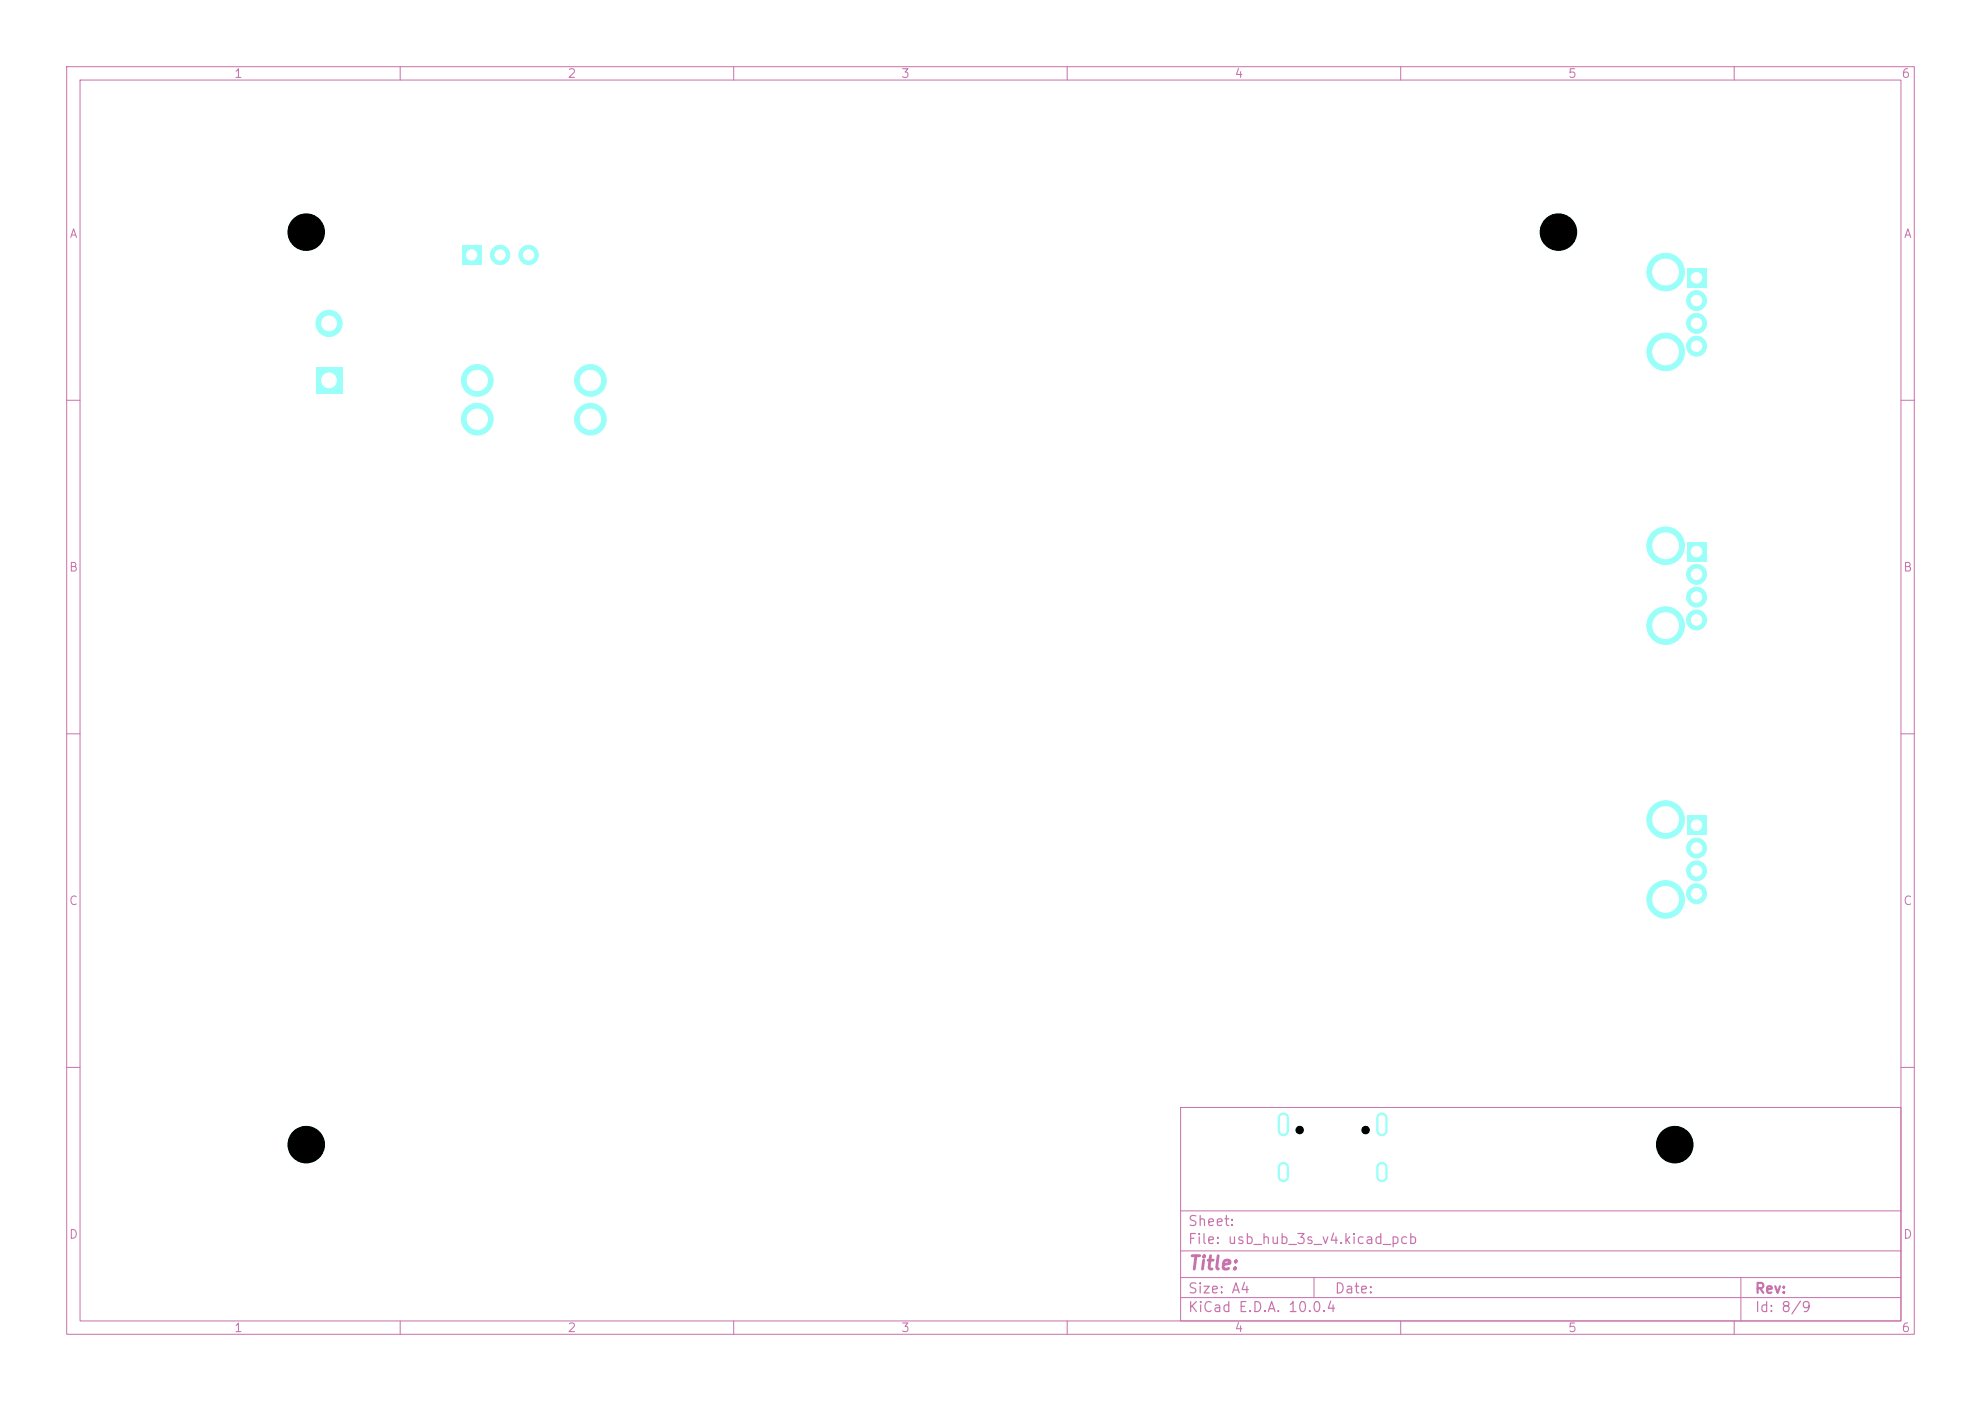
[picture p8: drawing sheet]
<svg xmlns="http://www.w3.org/2000/svg" width="297mm" height="210mm" viewBox="0 0 297 210" stroke-linecap="round" stroke-linejoin="round" font-family="sans-serif">
<defs><g id="words">
<text font-size="2" fill="#c872ab" x="178" y="190.8">Title:</text>
<g font-size="1.5" fill="#c872ab">
<text x="178" y="184.2">Sheet:</text>
<text x="178" y="186.9">File: usb_hub_3s_v4.kicad_pcb</text>
<text x="178" y="197.1">KiCad E.D.A. 10.0.4</text>
<text x="178" y="194.3">Size: A4</text>
<text x="200" y="194.3">Date:</text>
<text x="263" y="194.3">Rev:</text>
<text x="263" y="197.1">Id: 8/9</text>
</g>
<g font-size="1.3" fill="#c872ab">
<text x="35" y="12">1</text>
<text x="85" y="12">2</text>
<text x="135" y="12">3</text>
<text x="185" y="12">4</text>
<text x="235" y="12">5</text>
<text x="285" y="12">6</text>
<text x="10.3" y="36">A</text>
<text x="285.4" y="36">A</text>
<text x="10.3" y="86">B</text>
<text x="285.3" y="86">B</text>
<text x="10.3" y="136">C</text>
<text x="285.3" y="136">C</text>
<text x="10.3" y="186">D</text>
<text x="285.3" y="186">D</text>
<text x="35" y="200">1</text>
<text x="85" y="200">2</text>
<text x="135" y="200">3</text>
<text x="185" y="200">4</text>
<text x="235" y="200">5</text>
<text x="285" y="200">6</text>
</g>
</g></defs>
<g fill="none" stroke="#c872ab" stroke-width=".15">
<path d="M10 10h277v190h-277zM12 12h273v186h-273zM60 10v2M110 10v2M160 10v2M210 10v2M260 10v2M10 60h2M285 60h2M10 110h2M285 110h2M10 160h2"/>
<path d="M177 166h108v32h-108zM285 160h2M60 198v2M110 198v2M160 198v2M177 194.5h108M177 191.5h108M177 187.5h108M177 181.5h108M197 191.5v3M210 198v2M260 198v2"/>
<path d="M261 191.5v6.5"/>
</g>
<path d="M252.9 40.1h3v3h-3z" fill="#9afff8"/>
<g fill="#9afff8" stroke="#9afff8" stroke-width=".15">
<circle cx="254.4" cy="45.1" r="1.5"/>
<circle cx="254.4" cy="48.5" r="1.5"/>
<circle cx="254.4" cy="51.9" r="1.5"/>
<circle cx="249.7" cy="40.8" r="2.82"/>
<circle cx="249.7" cy="52.7" r="2.82"/>
</g>
<path d="M47.4 55.1h3.9v3.9h-3.9z" fill="#9afff8"/>
<circle cx="49.3" cy="48.5" r="1.97" fill="#9afff8" stroke="#9afff8" stroke-width=".15"/>
<path d="M252.9 81.2h3v3h-3z" fill="#9afff8"/>
<g fill="#9afff8" stroke="#9afff8" stroke-width=".15">
<circle cx="254.4" cy="86.1" r="1.5"/>
<circle cx="254.4" cy="89.5" r="1.5"/>
<circle cx="254.4" cy="92.9" r="1.5"/>
<circle cx="249.7" cy="81.8" r="2.82"/>
<circle cx="249.7" cy="93.8" r="2.82"/>
<circle cx="71.6" cy="57" r="2.38"/>
<circle cx="71.6" cy="62.8" r="2.38"/>
<circle cx="88.5" cy="57" r="2.38"/>
<circle cx="88.5" cy="62.8" r="2.38"/>
<circle cx="251.1" cy="171.6" r="2.74"/>
<circle cx="45.9" cy="34.8" r="2.74"/>
<circle cx="45.9" cy="171.6" r="2.74"/>
</g>
<path d="M69.3 36.8h2.9v2.9h-2.9z" fill="#9afff8"/>
<g fill="#9afff8" stroke="#9afff8" stroke-width=".15">
<circle cx="75" cy="38.2" r="1.45"/>
<circle cx="79.3" cy="38.2" r="1.45"/>
<circle cx="194.9" cy="169.4" r=".56"/>
<circle cx="204.7" cy="169.4" r=".56"/>
</g>
<path d="M192.4 167.6v1.9M192.4 175v1.4M207.2 167.6v1.9M207.2 175v1.4" fill="none" stroke="#9afff8" stroke-width="1.7"/>
<path d="M252.9 122.2h3v3h-3z" fill="#9afff8"/>
<g fill="#9afff8" stroke="#9afff8" stroke-width=".15">
<circle cx="254.4" cy="127.1" r="1.5"/>
<circle cx="254.4" cy="130.5" r="1.5"/>
<circle cx="254.4" cy="134" r="1.5"/>
<circle cx="249.7" cy="122.9" r="2.82"/>
<circle cx="249.7" cy="134.8" r="2.82"/>
<circle cx="233.6" cy="34.8" r="2.74"/>
</g>
<g fill="#fff" stroke="#fff" stroke-width=".15">
<circle cx="254.4" cy="41.6" r=".79"/>
<circle cx="254.4" cy="45.1" r=".79"/>
<circle cx="254.4" cy="48.5" r=".79"/>
<circle cx="254.4" cy="51.9" r=".79"/>
<circle cx="249.7" cy="40.8" r="1.93"/>
<circle cx="249.7" cy="52.7" r="1.93"/>
<circle cx="49.3" cy="57" r="1.11"/>
<circle cx="49.3" cy="48.5" r="1.11"/>
<circle cx="254.4" cy="82.7" r=".79"/>
<circle cx="254.4" cy="86.1" r=".79"/>
<circle cx="254.4" cy="89.5" r=".79"/>
<circle cx="254.4" cy="92.9" r=".79"/>
<circle cx="249.7" cy="81.8" r="1.93"/>
<circle cx="249.7" cy="93.8" r="1.93"/>
<circle cx="71.6" cy="57" r="1.52"/>
<circle cx="71.6" cy="62.8" r="1.52"/>
<circle cx="88.5" cy="57" r="1.52"/>
<circle cx="88.5" cy="62.8" r="1.52"/>
<circle cx="70.7" cy="38.2" r=".77"/>
<circle cx="75" cy="38.2" r=".77"/>
<circle cx="79.3" cy="38.2" r=".77"/>
<circle cx="254.4" cy="123.7" r=".79"/>
<circle cx="254.4" cy="127.1" r=".79"/>
<circle cx="254.4" cy="130.5" r=".79"/>
<circle cx="254.4" cy="134" r=".79"/>
<circle cx="249.7" cy="122.9" r="1.93"/>
<circle cx="249.7" cy="134.8" r="1.93"/>
</g>
<g fill="#000" stroke="#000" stroke-width=".15">
<circle cx="45.9" cy="34.8" r="2.74"/>
<circle cx="233.6" cy="34.8" r="2.74"/>
<circle cx="45.9" cy="171.6" r="2.74"/>
<circle cx="194.9" cy="169.4" r=".56"/>
<circle cx="204.7" cy="169.4" r=".56"/>
<circle cx="251.1" cy="171.6" r="2.74"/>
</g>
<path d="M192.4 167.6v1.9M192.4 175v1.4M207.2 167.6v1.9M207.2 175v1.4" fill="none" stroke="#fff" stroke-width="1"/>
<use href="#words"/>
</svg>
